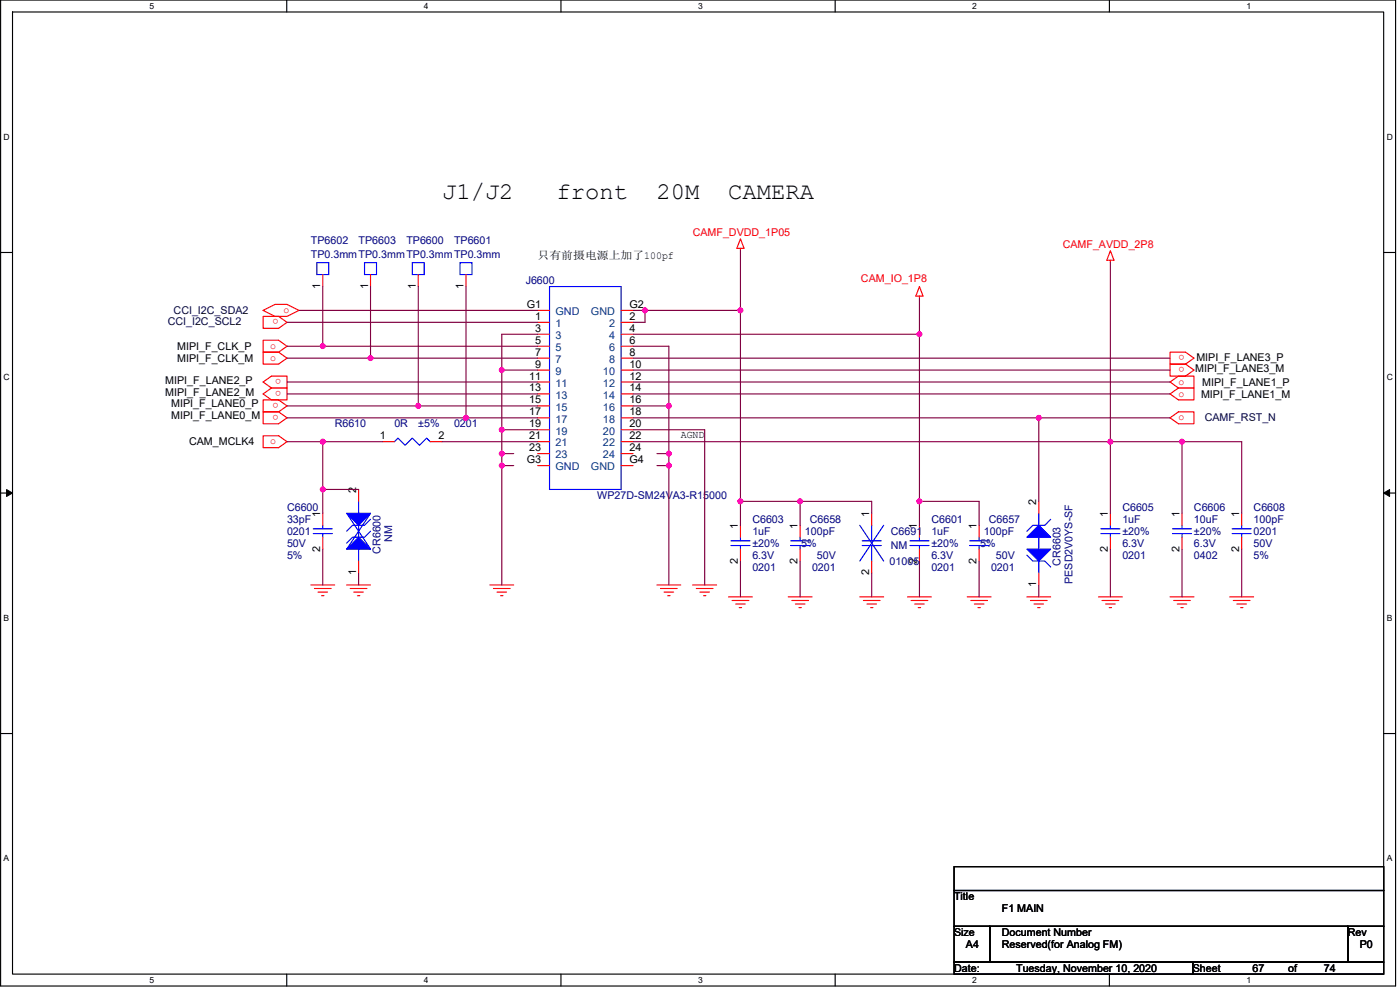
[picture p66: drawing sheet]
<svg xmlns="http://www.w3.org/2000/svg" width="420mm" height="297mm" viewBox="0 0 420 297" stroke-linecap="round" stroke-linejoin="round" font-family="sans-serif">
<defs><g id="words">
<g font-size="7.2">
<text x="132.7" y="59.7">J1/J2</text>
<text x="167" y="59.7">front</text>
<text x="197.1" y="59.7">20M</text>
<text x="218.5" y="59.7">CAMERA</text>
</g>
<g font-size="3.2" fill="#f00">
<text x="207.9" y="71">CAMF_DVDD_1P05</text>
<text x="318.9" y="74.5">CAMF_AVDD_2P8</text>
<text x="258.4" y="84.6">CAM_IO_1P8</text>
<text x="83.6" y="95.8" transform="rotate(180 83.6 95.8)">o</text>
<text x="85.1" y="93.9">o</text>
<text x="81.1" y="104.6">o</text>
<text x="355.4" y="106.6" transform="rotate(180 355.4 106.6)">o</text>
<text x="81.1" y="108.2">o</text>
<text x="84.3" y="113.7" transform="rotate(180 84.3 113.7)">o</text>
<text x="355.4" y="110.2" transform="rotate(180 355.4 110.2)">o</text>
<text x="84.3" y="117.3" transform="rotate(180 84.3 117.3)">o</text>
<text x="353.7" y="119">o</text>
<text x="353.7" y="115.4">o</text>
<text x="83.6" y="124.5" transform="rotate(180 83.6 124.5)">o</text>
<text x="83.6" y="120.9" transform="rotate(180 83.6 120.9)">o</text>
<text x="353.7" y="126.1">o</text>
<text x="81.1" y="133.3">o</text>
</g>
<g font-size="3.2" fill="#000080">
<text x="93.3" y="73.1">TP6602</text>
<text x="93.3" y="77.4">TP0.3mmTP0.3mmTP0.3mmTP0.3mm</text>
<text x="107.6" y="73.1">TP6603</text>
<text x="122" y="73.1">TP6600</text>
<text x="136.3" y="73.1">TP6601</text>
<text x="157.8" y="85.3">J6600</text>
<text x="100.4" y="128.2">R6610</text>
<text x="118.4" y="128.2">0R</text>
<text x="125.5" y="128.2">±5%</text>
<text x="136.3" y="128.2">0201</text>
<text x="179.2" y="149.7">WP27D-SM24VA3-R15000</text>
<text x="86.1" y="153.3">C6600</text>
<text x="336.8" y="153.3">C6605</text>
<text x="358.3" y="153.3">C6606</text>
<text x="376.2" y="153.3">C6608</text>
<text x="86.1" y="156.9">33pF</text>
<text x="86.1" y="160.5">0201</text>
<text x="225.8" y="156.9">C6603</text>
<text x="225.8" y="160.5">1uF</text>
<text x="241.6" y="160.5">100pF</text>
<text x="243" y="156.9">C6658</text>
<text x="267.3" y="160.5">C6691</text>
<text x="279.5" y="156.9">C6601</text>
<text x="279.5" y="160.5">1uF</text>
<text x="295.3" y="160.5">100pF</text>
<text x="296.7" y="156.9">C6657</text>
<text x="336.8" y="156.9">1uF</text>
<text x="336.8" y="160.5">±20%</text>
<text x="358.3" y="156.9">10uF</text>
<text x="358.3" y="160.5">±20%</text>
<text x="376.2" y="156.9">100pF</text>
<text x="376.2" y="160.5">0201</text>
<text x="86.1" y="164.1">50V</text>
<text x="86.1" y="167.6">5%</text>
<text x="114.2" y="166.2" transform="rotate(-90 114.2 166.2)">CR6600</text>
<text x="117.7" y="162.6" transform="rotate(-90 117.7 162.6)">NM</text>
<text x="225.8" y="167.6">6.3V</text>
<text x="225.8" y="164.1">±20%</text>
<text x="240.5" y="164.1">5%</text>
<text x="245.1" y="167.6">50V</text>
<text x="267.3" y="164.8">NM</text>
<text x="279.5" y="167.6">6.3V</text>
<text x="279.5" y="164.1">±20%</text>
<text x="294.2" y="164.1">5%</text>
<text x="298.9" y="167.6">50V</text>
<text x="336.8" y="167.6">0201</text>
<text x="336.8" y="164.1">6.3V</text>
<text x="358.3" y="167.6">0402</text>
<text x="358.3" y="164.1">6.3V</text>
<text x="376.2" y="164.1">50V</text>
<text x="376.2" y="167.6">5%</text>
<text x="225.8" y="171.2">0201</text>
<text x="243.7" y="171.2">0201</text>
<text x="267" y="169.4">01005</text>
<text x="279.5" y="171.2">0201</text>
<text x="297.4" y="171.2">0201</text>
<text x="318.3" y="169.8" transform="rotate(-90 318.3 169.8)">CR6603</text>
<text x="321.9" y="175.2" transform="rotate(-90 321.9 175.2)">PESD2V0YS-SF</text>
</g>
<g font-size="3.2">
<text x="161.3" y="77.8">只有前摄电源上加了100pf</text>
<text x="96.1" y="86.7" transform="rotate(-90 96.1 86.7)">1</text>
<text x="110.5" y="86.7" transform="rotate(-90 110.5 86.7)">1</text>
<text x="124.8" y="86.7" transform="rotate(-90 124.8 86.7)">1</text>
<text x="139.1" y="86.7" transform="rotate(-90 139.1 86.7)">1</text>
<text x="158.1" y="92.4">G1</text>
<text x="160.6" y="96">1</text>
<text x="188.9" y="96">2</text>
<text x="188.9" y="92.4">G2</text>
<text x="160.6" y="99.5">3</text>
<text x="188.9" y="99.5">4</text>
<text x="53.2" y="105">MIPI_F_CLK_P</text>
<text x="160.6" y="103.1">5</text>
<text x="160.6" y="106.7">7</text>
<text x="188.9" y="103.1">6</text>
<text x="188.9" y="106.7">8</text>
<text x="53.2" y="108.5">MIPI_F_CLK_M</text>
<text x="158.8" y="113.9">11</text>
<text x="160.6" y="110.3">9</text>
<text x="188.9" y="110.3">10</text>
<text x="188.9" y="113.9">12</text>
<text x="358.7" y="111.8">MIPI_F_LANE3_M</text>
<text x="359" y="108.2">MIPI_F_LANE3_P</text>
<text x="49.6" y="118.9">MIPI_F_LANE2_M</text>
<text x="49.6" y="115.4">MIPI_F_LANE2_P</text>
<text x="158.8" y="117.5">13</text>
<text x="188.9" y="117.5">14</text>
<text x="360.5" y="119.3">MIPI_F_LANE1_M</text>
<text x="360.8" y="115.7">MIPI_F_LANE1_P</text>
<text x="51.4" y="125.7">MIPI_F_LANE0_M</text>
<text x="51.4" y="122.2">MIPI_F_LANE0_P</text>
<text x="158.8" y="121.1">15</text>
<text x="158.8" y="124.6">17</text>
<text x="188.9" y="121.1">16</text>
<text x="188.9" y="124.6">18</text>
<text x="114" y="131.8">1</text>
<text x="131.6" y="131.8">2</text>
<text x="158.8" y="128.2">19</text>
<text x="158.8" y="131.8">21</text>
<text x="188.9" y="128.2">20</text>
<text x="188.9" y="131.8">22</text>
<text x="204.3" y="131.5">AGND</text>
<text x="56.8" y="133.6">CAM_MCLK4</text>
<text x="158.8" y="135.4">23</text>
<text x="188.9" y="135.4">24</text>
<text x="158.1" y="139">G3</text>
<text x="188.9" y="139">G4</text>
<text x="106.9" y="147.9" transform="rotate(-90 106.9 147.9)">2</text>
<text x="96.1" y="155.1" transform="rotate(-90 96.1 155.1)">1</text>
<text x="260.9" y="155.1" transform="rotate(-90 260.9 155.1)">1</text>
<text x="311" y="151.5" transform="rotate(-90 311 151.5)">2</text>
<text x="332.5" y="155.1" transform="rotate(-90 332.5 155.1)">1</text>
<text x="354" y="155.1" transform="rotate(-90 354 155.1)">1</text>
<text x="371.9" y="155.1" transform="rotate(-90 371.9 155.1)">1</text>
<text x="221.5" y="158.7" transform="rotate(-90 221.5 158.7)">1</text>
<text x="239.4" y="158.7" transform="rotate(-90 239.4 158.7)">1</text>
<text x="275.2" y="158.7" transform="rotate(-90 275.2 158.7)">1</text>
<text x="293.1" y="158.7" transform="rotate(-90 293.1 158.7)">1</text>
<text x="96.1" y="165.5" transform="rotate(-90 96.1 165.5)">2</text>
<text x="332.5" y="165.5" transform="rotate(-90 332.5 165.5)">2</text>
<text x="354" y="165.5" transform="rotate(-90 354 165.5)">2</text>
<text x="371.9" y="165.5" transform="rotate(-90 371.9 165.5)">2</text>
<text x="106.9" y="172.7" transform="rotate(-90 106.9 172.7)">1</text>
<text x="221.5" y="169.1" transform="rotate(-90 221.5 169.1)">2</text>
<text x="239.4" y="169.1" transform="rotate(-90 239.4 169.1)">2</text>
<text x="260.9" y="172.7" transform="rotate(-90 260.9 172.7)">2</text>
<text x="275.2" y="169.1" transform="rotate(-90 275.2 169.1)">2</text>
<text x="293.1" y="169.1" transform="rotate(-90 293.1 169.1)">2</text>
<text x="311" y="176.2" transform="rotate(-90 311 176.2)">1</text>
<text x="286.3" y="270.1">Title</text>
<text x="300.7" y="273.6">F1 MAIN</text>
<text x="286.3" y="280.8">Size</text>
<text x="300.7" y="280.8">Document Number</text>
<text x="404.5" y="280.8">Rev</text>
<text x="289.9" y="284.4">A4</text>
<text x="300.7" y="284.4">Reserved(for Analog FM)</text>
<text x="408.1" y="284.4">P0</text>
<text x="286.3" y="291.5">Date:</text>
<text x="305" y="291.5">Tuesday, November 10, 2020</text>
<text x="358" y="291.5">Sheet</text>
<text x="375.9" y="291.5">67</text>
<text x="386.6" y="291.5">of</text>
<text x="397.3" y="291.5">74</text>
</g>
<g font-size="3.2" fill="#000040">
<text x="52.1" y="94.2">CCI_I2C_SDA2</text>
<text x="50.3" y="97.5">CCI_I2C_SCL2</text>
<text x="361.5" y="126.4">CAMF_RST_N</text>
</g>
<g font-size="3.2" fill="#004080">
<text x="166.7" y="94.6">GND</text>
<text x="177.4" y="94.6">GND</text>
<text x="166.7" y="98.1">1</text>
<text x="166.7" y="101.7">3</text>
<text x="182.8" y="98.1">2</text>
<text x="182.8" y="101.7">4</text>
<text x="166.7" y="105.3">5</text>
<text x="182.8" y="105.3">6</text>
<text x="166.7" y="108.9">7</text>
<text x="166.7" y="112.5">9</text>
<text x="181" y="112.5">10</text>
<text x="182.8" y="108.9">8</text>
<text x="166.7" y="116.1">11</text>
<text x="166.7" y="119.6">13</text>
<text x="181" y="116.1">12</text>
<text x="181" y="119.6">14</text>
<text x="166.7" y="123.2">15</text>
<text x="181" y="123.2">16</text>
<text x="166.7" y="126.8">17</text>
<text x="166.7" y="130.4">19</text>
<text x="181" y="126.8">18</text>
<text x="181" y="130.4">20</text>
<text x="166.7" y="134">21</text>
<text x="166.7" y="137.5">23</text>
<text x="181" y="134">22</text>
<text x="181" y="137.5">24</text>
<text x="166.7" y="141.1">GND</text>
<text x="177.4" y="141.1">GND</text>
</g>
<g font-size="2.6">
<text x="44.9" y="2.7">5</text>
<text x="127.2" y="2.7">4</text>
<text x="209.5" y="2.7">3</text>
<text x="291.8" y="2.7">2</text>
<text x="374.1" y="2.7">1</text>
<text x="1.1" y="41.9">D</text>
<text x="416.2" y="41.9">D</text>
<text x="1.1" y="114.1">C</text>
<text x="416.2" y="114.1">C</text>
<text x="1.1" y="186.3">B</text>
<text x="416.2" y="186.3">B</text>
<text x="1.1" y="258.4">A</text>
<text x="416.2" y="258.4">A</text>
<text x="44.9" y="294.9">5</text>
<text x="127.2" y="294.9">4</text>
<text x="209.5" y="294.9">3</text>
<text x="291.8" y="294.9">2</text>
<text x="374.1" y="294.9">1</text>
</g>
</g></defs>
<path d="M.2 0h418.6v295.8h-418.6zM3.8 3.6h411.5v288.7h-411.5z" fill="none" stroke="#000" stroke-width=".34"/>
<g fill="#fff">
<path d="M44.9 .4h1.4v2.8h-1.4z"/>
<path d="M44.9 292.7h1.4v2.8h-1.4z"/>
</g>
<path d="M86.1 0v3.6M86.1 292.3v3.5" fill="none" stroke="#000" stroke-width=".34"/>
<g fill="#fff">
<path d="M127.2 .4h1.4v2.8h-1.4z"/>
<path d="M127.2 292.7h1.4v2.8h-1.4z"/>
</g>
<path d="M168.3 0v3.6M168.3 292.3v3.5" fill="none" stroke="#000" stroke-width=".34"/>
<g fill="#fff">
<path d="M209.5 .4h1.4v2.8h-1.4z"/>
<path d="M209.5 292.7h1.4v2.8h-1.4z"/>
</g>
<path d="M250.6 0v3.6M250.6 292.3v3.5" fill="none" stroke="#000" stroke-width=".34"/>
<g fill="#fff">
<path d="M291.8 .4h1.4v2.8h-1.4z"/>
<path d="M291.8 292.7h1.4v2.8h-1.4z"/>
</g>
<path d="M332.9 0v3.6M332.9 292.3v3.5" fill="none" stroke="#000" stroke-width=".34"/>
<g fill="#fff">
<path d="M374.1 .4h1.4v2.8h-1.4z"/>
<path d="M374.1 292.7h1.4v2.8h-1.4z"/>
<path d="M1.1 39.7h1.8v2.8h-1.8z"/>
<path d="M416.2 39.7h1.8v2.8h-1.8z"/>
<path d="M1.1 111.8h1.8v2.9h-1.8z"/>
<path d="M416.2 111.8h1.8v2.9h-1.8z"/>
</g>
<path d="M.2 75.8h3.6M415.3 75.8h3.5" fill="none" stroke="#000" stroke-width=".34"/>
<g fill="#fff">
<path d="M1.1 184h1.7v2.8h-1.7z"/>
<path d="M416.2 184h1.7v2.8h-1.7z"/>
</g>
<path d="M.2 147.9h3.6M415.3 147.9h3.5" fill="none" stroke="#000" stroke-width=".34"/>
<path d="M2 146.9l1.8 1-1.8 1zM415.3 147.9l1.7-1v2z" fill="#000" stroke="#000" stroke-width=".3"/>
<g fill="#fff">
<path d="M1.1 256.2h1.7v2.8h-1.7z"/>
<path d="M416.1 256.2h1.8v2.8h-1.8z"/>
</g>
<path d="M.2 220.1h3.6M415.3 220.1h3.5M286.3 277.9h10.8v10.8h-10.8zM286.3 260h129v7.2h-129zM286.3 267.2h129v10.7h-129zM297.1 277.9h107.4v10.8h-107.4zM404.5 277.9h10.8v10.8h-10.8zM286.3 288.7h71.7v3.6h-71.7zM358 288.7h57.3v3.6h-57.3z" fill="none" stroke="#000" stroke-width=".34"/>
<g fill="none" stroke="#f00" stroke-width=".34">
<path d="M222.2 74.5v.7M222.2 71.6l1.1 2.9h-2.2zM333.2 75.2l1.1 2.9h-2.1zM333.2 78.1v.7M79 94.9h4.6l2.5 1.8-2.5 1.8h-4.6zM79 93.1l3.5-1.8h3.6l3.6 1.8-3.6 1.8h-3.6zM96.9 82.4v3.6M111.2 82.4v3.6M125.5 82.4v3.6M139.9 82.4v3.6M161.3 96.7h3.6M161.3 93.1h3.6"/>
<path d="M186.4 96.7h3.6M186.4 93.1h3.6M275.9 86l1.1 2.8h-2.1zM275.9 88.8v.8M79 105.7h4.6l2.5 1.8-2.5 1.7h-4.6zM79 102.1h4.6l2.5 1.8-2.5 1.8h-4.6zM79 120h4.6l2.5 1.8-2.5 1.8h-4.6zM79 118.2l2.5-1.8h4.6v3.6h-4.6zM79 114.6l2.5-1.8h4.6v3.6h-4.6zM161.3 100.3h3.6M161.3 103.9h3.6M161.3 107.5h3.6"/>
<path d="M161.3 111h3.6M161.3 114.6h3.6M161.3 118.2h3.6M186.4 100.3h3.6M186.4 103.9h3.6M186.4 107.5h3.6M186.4 111h3.6M186.4 114.6h3.6M186.4 118.2h3.6M351.1 118.2l2.6-1.8h4.6v3.6h-4.6zM351.1 114.6l2.6-1.8h4.6v3.6h-4.6zM351.1 109.2h4.7l2.5 1.8-2.5 1.8h-4.7z"/>
<path d="M351.1 105.7h4.7l2.5 1.8-2.5 1.7h-4.7zM79 130.7h4.6l2.5 1.8-2.5 1.8h-4.6zM79 123.6h4.6l2.5 1.8-2.5 1.7h-4.6zM114.8 132.5h3.6M129.1 132.5h3.6M161.3 121.8h3.6M161.3 125.4h3.6M161.3 128.9h3.6M161.3 132.5h3.6M161.3 136.1h3.6M161.3 139.7h3.6M186.4 121.8h3.6"/>
<path d="M186.4 125.4h3.6M186.4 128.9h3.6M186.4 132.5h3.6M186.4 136.1h3.6M186.4 139.7h3.6M351.1 125.4l2.6-1.8h4.6v3.5h-4.6zM96.9 154v3.6M107.6 146.9v3.5M222.2 157.6v3.6M240.1 157.6v3.6M261.6 154v3.6M275.9 157.6v3.6"/>
<path d="M293.8 157.6v3.6M311.8 150.4v3.6M333.2 154v3.6M354.7 154v3.6M372.6 154v3.6M93.3 175.5h7.1M94.4 176.6h5M95.5 177.7h2.8M96.5 178.7h.7M96.9 161.2v3.6M104 175.5h7.2M105.1 176.6h5"/>
<path d="M106.2 177.7h2.8M107.3 178.7h.7M107.6 168.3v3.6M147 175.5h7.2M148.1 176.6h5M149.2 177.7h2.8M150.2 178.7h.7M197.2 175.5h7.1M198.2 176.6h5M199.3 177.7h2.9M200.4 178.7h.7M207.9 175.5h7.2"/>
<path d="M209 176.6h5M210 177.7h2.9M211.1 178.7h.7M218.6 179.1h7.2M222.2 164.8v3.5M236.5 179.1h7.2M240.1 164.8v3.5M258 179.1h7.2M261.6 168.3v3.6M272.4 179.1h7.1M275.9 164.8v3.5M290.3 179.1h7.1"/>
<path d="M293.8 164.8v3.5M308.2 179.1h7.1M311.8 171.9v3.6M329.7 179.1h7.1M333.2 161.2v3.6M351.1 179.1h7.2M354.7 161.2v3.6M369.1 179.1h7.1M372.6 161.2v3.6M219.7 180.2h5M220.8 181.2h2.9M221.9 182.3h.7"/>
<path d="M237.6 180.2h5M238.7 181.2h2.9M239.8 182.3h.7M259.1 180.2h5M260.2 181.2h2.8M261.2 182.3h.8M273.4 180.2h5.1M274.5 181.2h2.9M275.6 182.3h.7M291.3 180.2h5.1M292.4 181.2h2.9M293.5 182.3h.7"/>
<path d="M309.3 180.2h5M310.3 181.2h2.9M311.4 182.3h.7M330.7 180.2h5.1M331.8 181.2h2.9M332.9 182.3h.7M352.2 180.2h5M353.3 181.2h2.9M354.4 182.3h.7M370.1 180.2h5M371.2 181.2h2.9M372.3 182.3h.7"/>
</g>
<g fill="none" stroke="#00f" stroke-width=".34">
<path d="M95.1 78.8h3.6v3.6h-3.6zM109.4 78.8h3.6v3.6h-3.6zM123.7 78.8h3.6v3.6h-3.6zM138.1 78.8h3.5v3.6h-3.5zM164.9 86h21.5v60.9h-21.5zM118.4 132.5l1-1.1 2.2 2.2 2.1-2.2 2.2 2.2 2.1-2.2 1.1 1.1M94 158.7h5.7M96.9 157.6v1.1M104 154l7.2 10.8M107.6 157.6v3.6M107.6 150.4v3.6M111.2 159.4l-1.8 1.8h-3.6l-1.8 1.8"/>
<path d="M111.2 154l-7.2 10.8M111.2 155.8l-1.8 1.8h-3.6l-1.8 1.8M258 157.6l7.2 10.7M261.6 157.6v4.7M265.2 157.6l-7.2 10.7M311.8 154v3.6M315.3 155.8l-1.7 1.8h-3.6l-1.8 1.8M330.4 158.7h5.7M333.2 157.6v1.1M351.9 158.7h5.7M354.7 157.6v1.1M369.8 158.7h5.7"/>
<path d="M372.6 157.6v1.1M94 160.1h5.7M96.9 160.1v1.1M107.6 164.8v3.5M219.4 162.3h5.7M219.4 163.7h5.7M222.2 161.2v1.1M222.2 163.7v1.1M237.3 162.3h5.7M237.3 163.7h5.7M240.1 161.2v1.1M240.1 163.7v1.1"/>
<path d="M258.8 162.3h5.7M258.8 163.7h5.7M261.6 163.7v4.6M273.1 162.3h5.7M273.1 163.7h5.7M275.9 161.2v1.1M275.9 163.7v1.1M291 162.3h5.7M291 163.7h5.7M293.8 161.2v1.1M293.8 163.7v1.1M308.2 166.6l1.8 1.7h3.6l1.7 1.8"/>
<path d="M311.8 168.3v3.6M311.8 161.2v3.6M330.4 160.1h5.7M333.2 160.1v1.1M351.9 160.1h5.7M354.7 160.1v1.1M369.8 160.1h5.7M372.6 160.1v1.1"/>
</g>
<g fill="#00f" stroke="#00f" stroke-width=".34">
<path d="M308.2 164.8h7.1l-3.5 3.5z" fill-rule="evenodd"/>
<path d="M308.2 161.2l3.6-3.6 3.5 3.6z" fill-rule="evenodd"/>
<path d="M107.6 161.2l3.6 3.6h-7.2z" fill-rule="evenodd"/>
<path d="M104 154h7.2l-3.6 3.6z" fill-rule="evenodd"/>
</g>
<g fill="none" stroke="#800040" stroke-width=".34">
<path d="M222.2 75.2v17.9M333.2 78.8v53.7M86.1 96.7h75.2M89.7 93.1h71.6M96.9 86v17.9M111.2 86v21.5M125.5 86v35.8M139.9 86v39.4M190 93.1h3.6M193.6 93.1h28.6M193.6 93.1v3.6h-3.6M222.2 93.1v57.3"/>
<path d="M275.9 89.6v10.7M86.1 118.2h75.2M86.1 114.6h75.2M86.1 107.5h25.1M86.1 103.9h10.8M96.9 103.9h64.4M111.2 107.5h50.1M150.6 111v17.9M150.6 111h10.7M161.3 100.3h-10.7v10.7M190 111h161.1M190 107.5h161.1"/>
<path d="M190 118.2h161.1M190 114.6h161.1M190 100.3h85.9M190 103.9h10.7v17.9M275.9 100.3v50.1M86.1 132.5h10.8M86.1 125.4h53.8M86.1 121.8h39.4M96.9 132.5v14.4M96.9 132.5h17.9M125.5 121.8h35.8M132.7 132.5h28.6"/>
<path d="M139.9 125.4h21.4M150.6 128.9v7.2M150.6 128.9h10.7M150.6 136.1h3.6M150.6 136.1v3.6M150.6 139.7v35.8M150.6 139.7h3.6M190 121.8h10.7M190 125.4h121.8M190 132.5h143.2M190 128.9h21.5v46.6M197.2 136.1h3.5v3.6"/>
<path d="M197.2 139.7h3.5v35.8M200.7 121.8v14.3M311.8 125.4v25M311.8 125.4h39.3M333.2 132.5v21.5M333.2 132.5h21.5M354.7 132.5h17.9v21.5M354.7 132.5v21.5M96.9 146.9v7.1M96.9 146.9h10.7M222.2 150.4v7.2M222.2 150.4h17.9"/>
<path d="M240.1 150.4h21.5v3.6M240.1 150.4v7.2M275.9 150.4h17.9v7.2M275.9 150.4v7.2M96.9 164.8v10.7M107.6 171.9v3.6M222.2 168.3v10.8M240.1 168.3v10.8M261.6 171.9v7.2M275.9 168.3v10.8M293.8 168.3v10.8M311.8 175.5v3.6"/>
<path d="M333.2 164.8v14.3M354.7 164.8v14.3M372.6 164.8v14.3"/>
</g>
<g fill="#f0f" stroke="#f0f" stroke-width=".34">
<circle cx="111.2" cy="107.5" r=".71"/>
<circle cx="150.6" cy="111" r=".71"/>
<circle cx="150.6" cy="128.9" r=".71"/>
<circle cx="139.8" cy="125.4" r=".7"/>
<circle cx="125.5" cy="121.8" r=".71"/>
<circle cx="96.9" cy="132.5" r=".71"/>
<circle cx="96.9" cy="146.8" r=".71"/>
<circle cx="150.6" cy="136.1" r=".71"/>
<circle cx="150.6" cy="139.7" r=".71"/>
<circle cx="96.9" cy="103.9" r=".71"/>
<circle cx="222.2" cy="150.4" r=".71"/>
<circle cx="240.1" cy="150.4" r=".71"/>
<circle cx="222.2" cy="93.1" r=".71"/>
<circle cx="193.6" cy="93.1" r=".7"/>
<circle cx="275.9" cy="150.4" r=".71"/>
<circle cx="275.9" cy="100.3" r=".71"/>
<circle cx="200.7" cy="121.8" r=".71"/>
<circle cx="200.7" cy="136.1" r=".71"/>
<circle cx="311.7" cy="125.4" r=".71"/>
<circle cx="333.2" cy="132.5" r=".7"/>
<circle cx="354.7" cy="132.5" r=".7"/>
<circle cx="200.7" cy="139.7" r=".71"/>
</g>
<use href="#words"/>
</svg>
